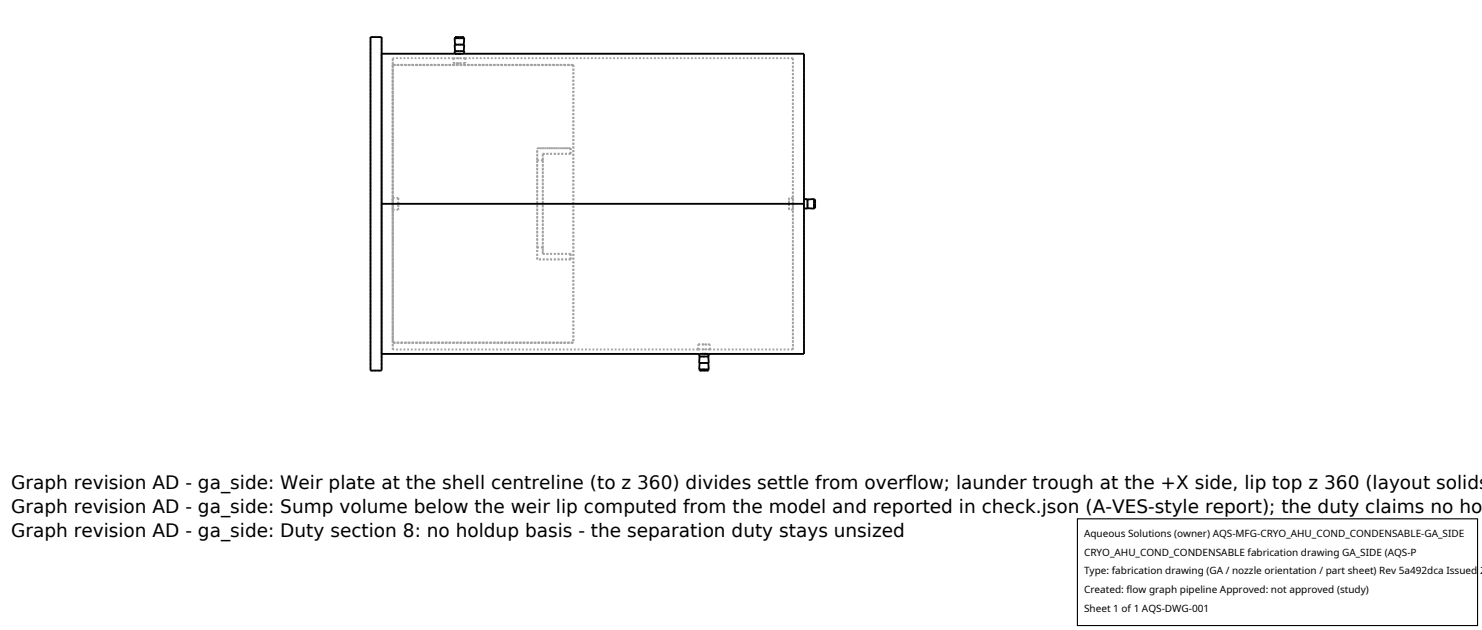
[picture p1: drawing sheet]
<svg xmlns="http://www.w3.org/2000/svg" width="212mm" height="90mm" viewBox="0 0 212 90" stroke-linecap="round" stroke-linejoin="round" font-family="sans-serif">
<defs><g id="words">
<g font-size="2.6">
<text x="1.6" y="69.8">Graph revision AD - ga_side: Weir plate at the shell centreline (to z 360) divides settle from overflow; launder trough at the +X side, lip top z 360 (layout solids</text>
<text x="1.6" y="73.3">Graph revision AD - ga_side: Sump volume below the weir lip computed from the model and reported in check.json (A-VES-style report); the duty claims no ho</text>
<text x="1.6" y="76.7">Graph revision AD - ga_side: Duty section 8: no holdup basis - the separation duty stays unsized</text>
</g>
<g font-size="1.4">
<text x="154.8" y="76.6">Aqueous Solutions (owner) AQS-MFG-CRYO_AHU_COND_CONDENSABLE-GA_SIDE</text>
<text x="154.8" y="79.3">CRYO_AHU_COND_CONDENSABLE fabrication drawing GA_SIDE (AQS-P</text>
<text x="154.8" y="82">Type: fabrication drawing (GA / nozzle orientation / part sheet) Rev 5a492dca Issued 2</text>
<text x="154.8" y="84.7">Created: flow graph pipeline Approved: not approved (study)</text>
<text x="154.8" y="87.4">Sheet 1 of 1 AQS-DWG-001</text>
</g>
</g></defs>
<g fill="none" stroke="#a0a0a0" stroke-width=".26" stroke-dasharray=".3 .3" stroke-linecap="butt">
<path d="M52.9 5.3h1.6M52.9 5.3v47.6M54.5 5.3v47.6M54.5 7.7v42.8M56.1 9.3v-1M56.1 8.3v20.8M56.1 9.3v39.6M56.1 9.3h25.8M64.8 8.3h.8M64.8 9h.8M64.8 8.3h-8.7M64.8 8.3v.7"/>
<path d="M65 7.3h.6M65 6.4h.6M65 5.5h.6M65.6 7.3h.6M65.6 6.4h.6M65.6 5.5h.6M65.6 8.3h.9M65.6 9h.9M65.9 7.7h.4M66.2 7.3h-1.2M66.2 6.4h-1.2M66.2 5.5h-1.2"/>
<path d="M66.2 5.3h-1.2M66.3 7.3h-1.4M66.3 6.4h-1.4M66.3 5.5h-1.4M66.5 8.3h-1.7M66.5 9h-1.7M66.5 8.3v.7M81.9 9.3h-25.8M81.9 9.3v39.6M113.2 8.3v20.8M113.2 8.3h-46.7M54.5 29.1v-21.4"/>
<path d="M56.1 29.1v20.8M56.1 29.1v.8M56.1 29.9v-1.6M56.1 28.3v.8M56.1 29.9h.8M56.1 28.3h.8M56.9 29.1v-.8M56.9 28.3v1.6M56.9 29.9v-.8M76.7 37v-1.7M76.7 22.9v-1.7M76.7 35.3v-12.4"/>
<path d="M76.7 37v-15.8M76.7 21.2h4.8M77.5 36.2v-.9M77.5 35.3h-.8M77.5 22.9v-.9M77.5 22.9h-.8M77.5 22v14.2M77.5 22.9v12.4M77.5 36.2h4M77.5 22h4M81.5 36.2h-4M81.5 37v-.8"/>
<path d="M81.5 37h-4.8M81.5 22h-4M81.5 22v-.8M81.5 21.2h-4.8M81.5 36.2v.8M81.5 21.2v.8M112.7 29.1v.8M112.7 29.9v-1.6M112.7 28.3v.8M113.2 29.1v20.8M113.2 29.1v-.8M113.2 28.3v1.6"/>
<path d="M113.2 29.9v-.8M113.2 28.3h-.5M113.2 29.9h-.5M114.8 29.1v.7M114.8 29.8v-1.3M114.8 28.5v.6M115.3 29.8v-1.4M115.3 29.1v.6M115.3 29.7v-1.2M115.3 28.5v.6M116.3 29.8v-1.4M116.3 29.1v.6"/>
<path d="M116.3 29.7v-1.2M116.3 28.5v.6M116.4 29.7v-1.2M52.9 52.9h1.6M54.5 50.5v-21.4M56.1 49.9v-1M56.1 48.9v-39.6M56.1 48.9h25.8M81.9 48.9h-25.8M99.7 49.9h1.7M99.7 49.2h1.7M99.7 49.9h-43.6"/>
<path d="M99.7 49.9v-.7M99.9 50.9h1.3M99.9 51.8h1.3M99.9 52.8h1.3M99.9 52.9h1.3M100.3 50.5h-.4M100.5 50.9h-.6M100.5 51.8h-.6M100.5 52.8h-.6M100.5 49.9h-.8M100.5 49.2h-.8M100.6 50.5h-.1"/>
<path d="M101.2 50.9h-.7M101.2 51.8h-.7M101.2 52.8h-.7M101.4 49.9h-.9M101.4 49.2h-.9M101.4 49.9v-.7M113.2 49.9v-41.6M113.2 49.9h-11.8M114.8 50.5v-42.8"/>
</g>
<g fill="none" stroke="#000" stroke-width=".26">
<path d="M52.9 5.3h1.6v47.6h-1.6zM54.5 7.7h10.5M65 7.7h1.3M65 7.7h.3M65 7.7l-.1-.4h1.4v.4M65 5.5v-.2h1.2v.2M65 7.3l-.1-.9h1.4l-.1 .9M65 6.4l-.1-.9h1.4l-.1 .9M65.3 7.7h.6M66.3 7.7h48.5v42.8h-13.6M54.5 29.1h60.3M114.8 28.5l.5-.1v1.4h-.5"/>
<path d="M115.3 28.5l1-.1v1.4l-1-.1M116.3 28.5h.1v1.2h-.1M54.5 50.5h45.4M99.9 50.5v.4h1.3v-.4M99.9 52.8v.1h1.3v-.1M99.9 50.9v.9h1.3v-.9M99.9 51.8v1h1.3v-1M100.5 50.5h-.2M100.5 50.5h.7M100.5 50.5h-.6M100.6 50.5h.6"/>
</g>
<path d="M153.9 74.1h57.1v15.2h-57.1z" fill="#fff" stroke="#000" stroke-width=".16"/>
<use href="#words"/>
</svg>
